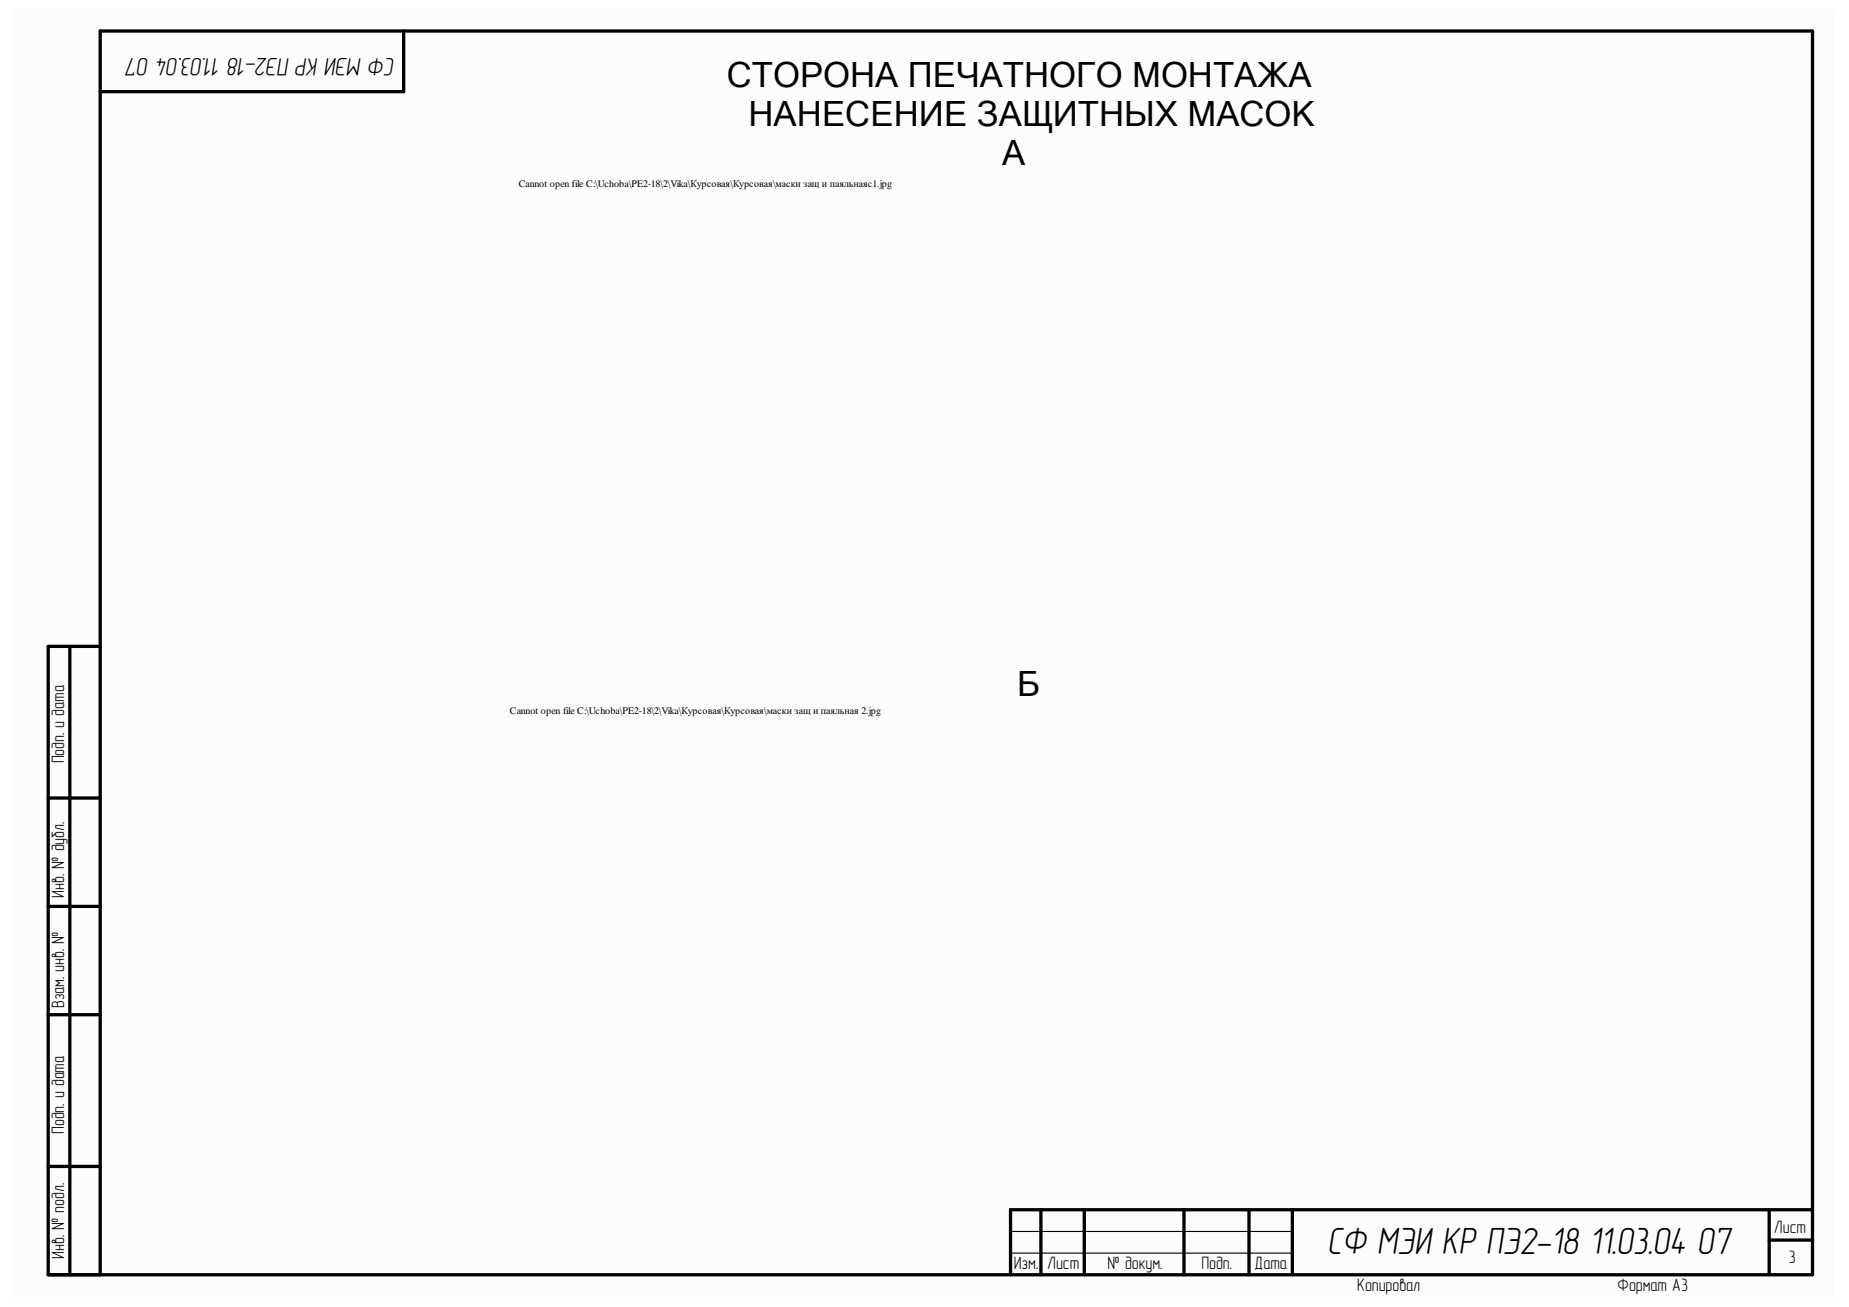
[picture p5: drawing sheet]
<svg xmlns="http://www.w3.org/2000/svg" width="297mm" height="210mm" viewBox="0 0 297 210" stroke-linecap="round" stroke-linejoin="round" font-family="sans-serif">
<defs><g id="words">
<text font-size="6.2" x="213.2" y="201.3">СФ МЭИ КР ПЭ2-18 11.03.04 07</text>
<g font-size="5.6">
<text x="116.8" y="13.9">СТОРОНА ПЕЧАТНОГО МОНТАЖА</text>
<text x="120.2" y="20.2">НАНЕСЕНИЕ ЗАЩИТНЫХ МАСОК</text>
<text x="161" y="26.5">А</text>
<text x="163.4" y="111.7">Б</text>
</g>
<g font-size="4.1">
<text x="23.9" y="9.4" transform="rotate(-180 23.9 9.4)">07</text>
<text x="35.5" y="9.4" transform="rotate(-180 35.5 9.4)">11.03.04</text>
<text x="63.5" y="9.4" transform="rotate(-180 63.5 9.4)">СФ МЭИ КР ПЭ2-18</text>
</g>
<g font-size="2.9">
<text x="10.3" y="122.6" transform="rotate(-90 10.3 122.6)">Подп. и дата</text>
<text x="10.3" y="144.2" transform="rotate(-90 10.3 144.2)">Инв. № дубл.</text>
<text x="10.3" y="161.9" transform="rotate(-90 10.3 161.9)">Взам. инв. №</text>
<text x="10.3" y="182.1" transform="rotate(-90 10.3 182.1)">Подп. и дата</text>
<text x="285" y="198">Лист</text>
<text x="10.3" y="202.2" transform="rotate(-90 10.3 202.2)">Инв. № подл.</text>
<text x="162.9" y="203.9">Изм.</text>
<text x="168.2" y="203.9">Лист</text>
<text x="177.9" y="203.9">№ докум.</text>
<text x="193" y="203.9">Подп.</text>
<text x="201.5" y="203.9">Дата</text>
<text x="287.3" y="202.9">3</text>
<text x="218" y="207.3">Копировал</text>
<text x="259.8" y="207.3">Формат А3</text>
</g>
<g font-size="1.6">
<text x="83.3" y="30">Cannot open file C:\Uchoba\PE2-18\2\Vika\Курсовая\Курсовая\маски защ и паяльнаяс1.jpg</text>
<text x="81.9" y="114.7">Cannot open file C:\Uchoba\PE2-18\2\Vika\Курсовая\Курсовая\маски защ и паяльная 2.jpg</text>
</g>
</g></defs>
<g fill="#fcfcfc">
<path d="M2.2 1.5h292.5v206.7h-292.5z" fill-rule="evenodd"/>
<path d="M2.2 1.5h292.5v206.7h-292.5z" fill-rule="evenodd"/>
</g>
<g fill="none" stroke="#000" stroke-width=".53">
<path d="M64.8 5v9.7h-48.7M11.2 103.8v100.9M16.1 103.8h-8.4v100.9h283.5v-199.7h-275.1v199.7M7.7 128.2h8.4M7.7 145.6h8.4M7.7 163h8.4M7.7 187.3h8.4M167.2 194.3v10.4M174.2 194.3v10.4M190.2 194.3v10.4M200.7 194.3v10.4M207.6 194.3v10.4"/>
<path d="M284.2 194.3v10.4M284.2 199.2h7M291.2 194.3h-128.9v10.4"/>
</g>
<path d="M162.3 197.8h45.3M162.3 201.2h45.3" fill="none" stroke="#000" stroke-width=".18"/>
<use href="#words"/>
</svg>
